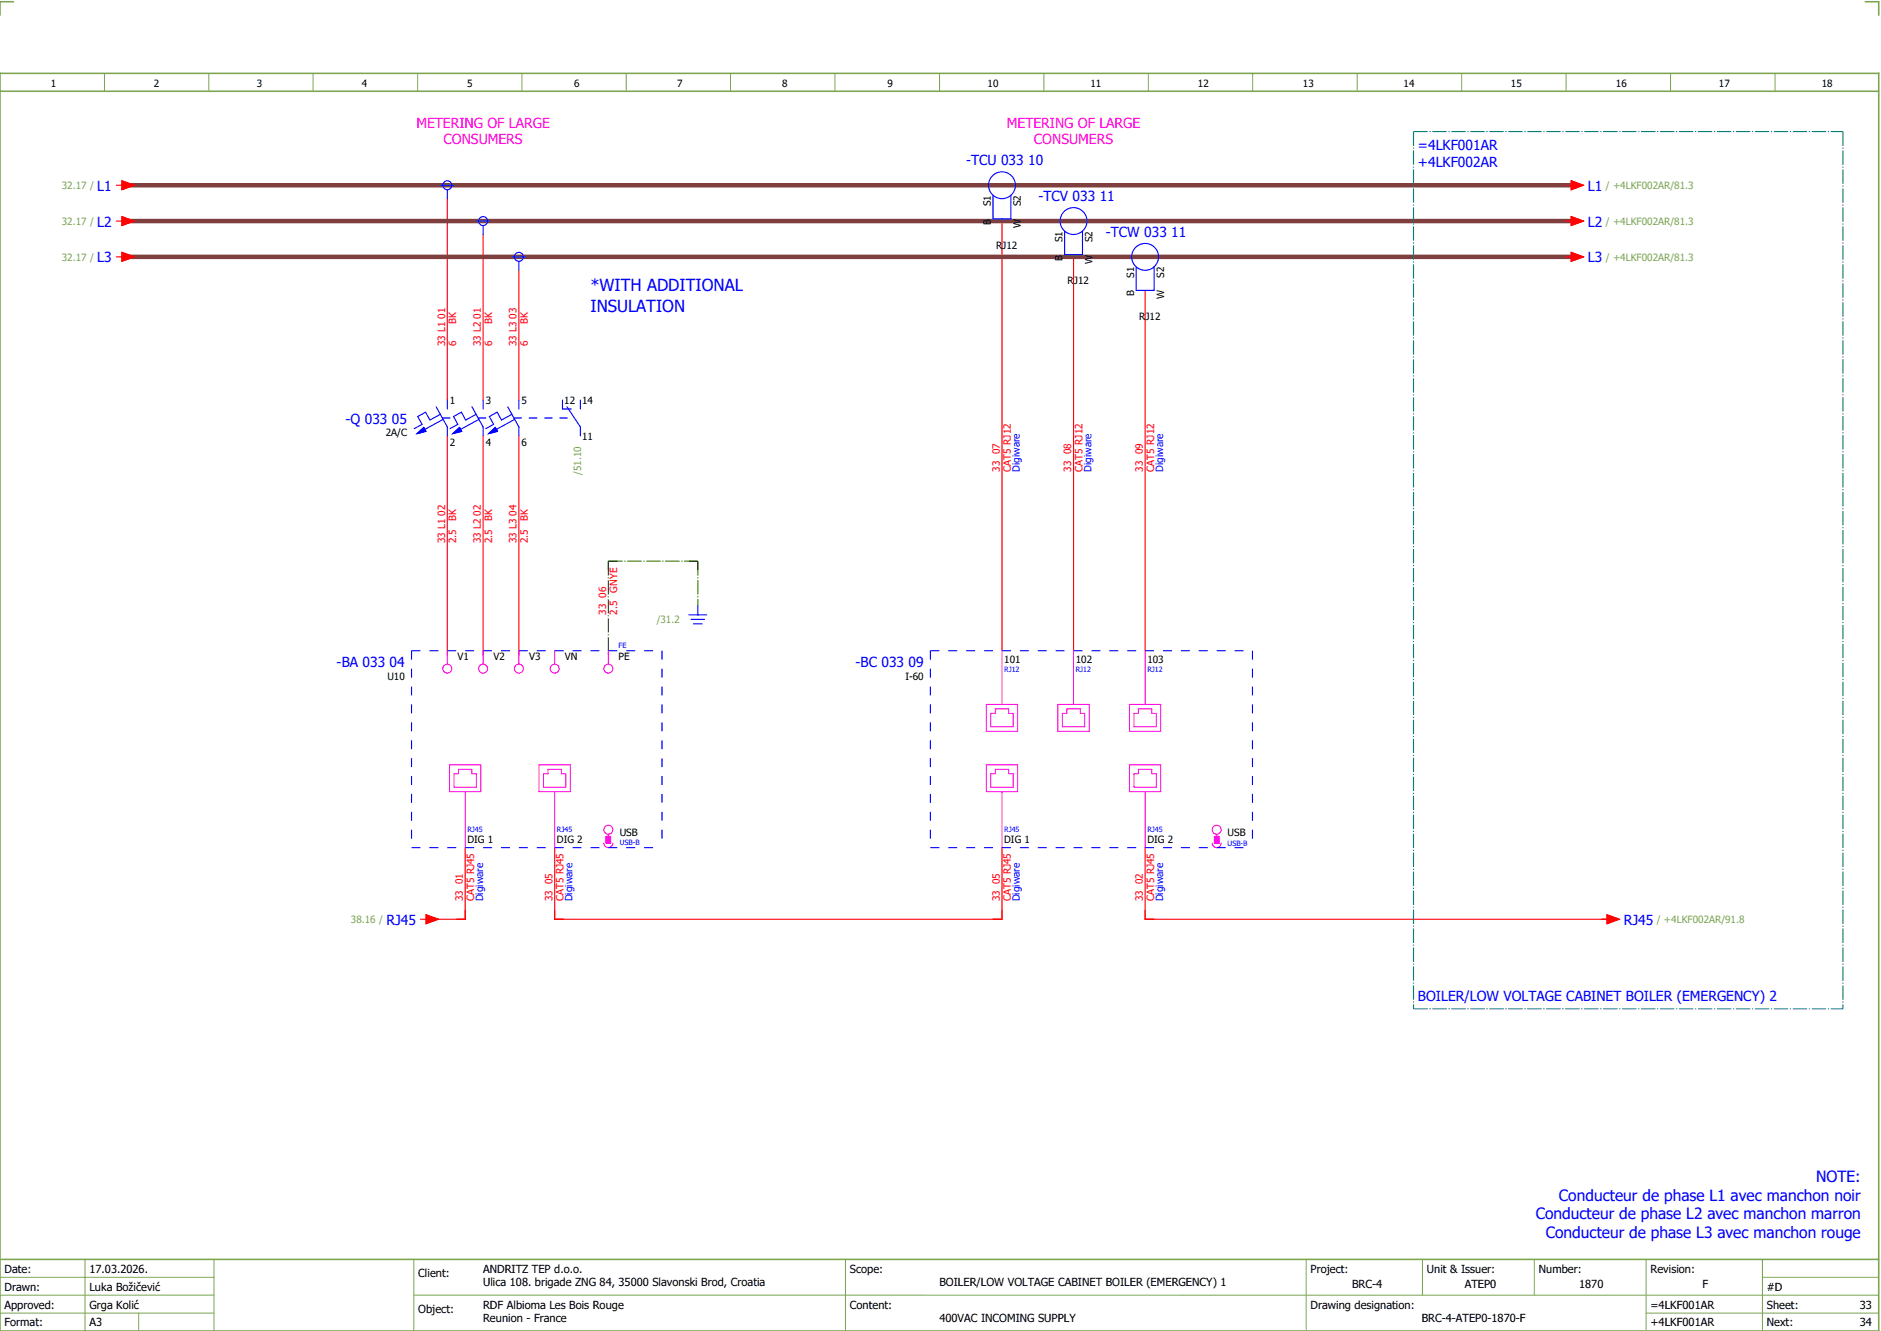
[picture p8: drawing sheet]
<svg xmlns="http://www.w3.org/2000/svg" width="421mm" height="297mm" viewBox="0 0 421 297" stroke-linecap="round" stroke-linejoin="round" font-family="sans-serif">
<defs><g id="words">
<g font-size="3.7" fill="#00f">
<text x="132" y="65.1">*WITH ADDITIONAL</text>
<text x="132" y="69.6">INSULATION</text>
</g>
<g font-size="3.5" fill="#00f">
<text x="348.5" y="268.3">Conducteur de phase L1 avec manchon noir</text>
<text x="406" y="264.1">NOTE:</text>
<text x="343.3" y="272.5">Conducteur de phase L2 avec manchon marron</text>
<text x="345.6" y="276.7">Conducteur de phase L3 avec manchon rouge</text>
</g>
<g font-size="3.1" fill="#f0f">
<text x="93.1" y="28.5">METERING OF LARGE</text>
<text x="225.1" y="28.5">METERING OF LARGE</text>
<text x="99.2" y="32.3">CONSUMERS</text>
<text x="231.2" y="32.3">CONSUMERS</text>
</g>
<g font-size="3.1" fill="#00f">
<text x="317" y="33.5">=4LKF001AR</text>
<text x="216" y="37">-TCU 033 10</text>
<text x="317" y="37.3">+4LKF002AR</text>
<text x="21.8" y="42.6">L1</text>
<text x="232.2" y="45">-TCV 033 11</text>
<text x="355" y="42.6">L1</text>
<text x="21.8" y="50.6">L2</text>
<text x="247.2" y="53">-TCW 033 11</text>
<text x="355" y="50.6">L2</text>
<text x="21.8" y="58.6">L3</text>
<text x="355" y="58.6">L3</text>
<text x="77.3" y="94.6">-Q 033 05</text>
<text x="75.3" y="149">-BA 033 04</text>
<text x="191.3" y="149">-BC 033 09</text>
<text x="86.4" y="206.6">RJ45</text>
<text x="363" y="206.6">RJ45</text>
<text x="317" y="223.8">BOILER/LOW VOLTAGE CABINET BOILER (EMERGENCY) 2</text>
</g>
<g font-size="2.5">
<text x="1" y="284.4">Date:</text>
<text x="20" y="284.4">17.03.2026.</text>
<text x="93.5" y="285.4">Client:</text>
<text x="108" y="284.4">ANDRITZ TEP d.o.o.</text>
<text x="108" y="287.4">Ulica 108. brigade ZNG 84, 35000 Slavonski Brod, Croatia</text>
<text x="190" y="284.4">Scope:</text>
<text x="210" y="287.4">BOILER/LOW VOLTAGE CABINET BOILER (EMERGENCY) 1</text>
<text x="293" y="284.4">Project:</text>
<text x="302.3" y="287.9">BRC-4</text>
<text x="319" y="284.4">Unit &amp; Issuer:</text>
<text x="327.5" y="287.9">ATEP0</text>
<text x="344" y="284.4">Number:</text>
<text x="353" y="287.9">1870</text>
<text x="369" y="284.4">Revision:</text>
<text x="380.6" y="287.9">F</text>
<text x="1" y="288.4">Drawn:</text>
<text x="1" y="292.4">Approved:</text>
<text x="20" y="292.4">Grga Kolić</text>
<text x="20" y="288.4">Luka Božičević</text>
<text x="93.5" y="293.4">Object:</text>
<text x="108" y="292.4">RDF Albioma Les Bois Rouge</text>
<text x="190" y="292.4">Content:</text>
<text x="293" y="292.4">Drawing designation:</text>
<text x="369" y="292.4">=4LKF001AR</text>
<text x="395" y="292.4">Sheet:</text>
<text x="395" y="288.4">#D</text>
<text x="415.8" y="292.4">33</text>
<text x="1" y="296.4">Format:</text>
<text x="20" y="296.4">A3</text>
<text x="108" y="295.4">Reunion - France</text>
<text x="210" y="295.4">400VAC INCOMING SUPPLY</text>
<text x="317.8" y="295.4">BRC-4-ATEP0-1870-F</text>
<text x="369" y="296.4">+4LKF001AR</text>
<text x="395" y="296.4">Next:</text>
<text x="415.8" y="296.4">34</text>
</g>
<g font-size="2.2">
<text x="11.4" y="19.4">1</text>
<text x="34.4" y="19.4">2</text>
<text x="57.4" y="19.4">3</text>
<text x="80.9" y="19.4">4</text>
<text x="104.4" y="19.4">5</text>
<text x="128.4" y="19.4">6</text>
<text x="151.4" y="19.4">7</text>
<text x="174.9" y="19.4">8</text>
<text x="198.4" y="19.4">9</text>
<text x="220.8" y="19.4">10</text>
<text x="243.8" y="19.4">11</text>
<text x="267.8" y="19.4">12</text>
<text x="291.3" y="19.4">13</text>
<text x="313.8" y="19.4">14</text>
<text x="337.8" y="19.4">15</text>
<text x="361.3" y="19.4">16</text>
<text x="384.3" y="19.4">17</text>
<text x="407.3" y="19.4">18</text>
<text x="221.5" y="46.1" transform="rotate(-90 221.5 46.1)">S1</text>
<text x="228.2" y="46.1" transform="rotate(-90 228.2 46.1)">S2</text>
<text x="221.5" y="50.2" transform="rotate(-90 221.5 50.2)">B</text>
<text x="228.2" y="50.9" transform="rotate(-90 228.2 50.9)">W</text>
<text x="222.7" y="55.5">RJ12</text>
<text x="237.5" y="58.2" transform="rotate(-90 237.5 58.2)">B</text>
<text x="237.5" y="54.1" transform="rotate(-90 237.5 54.1)">S1</text>
<text x="244.2" y="58.9" transform="rotate(-90 244.2 58.9)">W</text>
<text x="244.2" y="54.1" transform="rotate(-90 244.2 54.1)">S2</text>
<text x="238.7" y="63.5">RJ12</text>
<text x="253.5" y="62.1" transform="rotate(-90 253.5 62.1)">S1</text>
<text x="260.2" y="62.1" transform="rotate(-90 260.2 62.1)">S2</text>
<text x="253.5" y="66.2" transform="rotate(-90 253.5 66.2)">B</text>
<text x="254.7" y="71.5">RJ12</text>
<text x="260.2" y="66.9" transform="rotate(-90 260.2 66.9)">W</text>
<text x="100.6" y="90.3">1</text>
<text x="108.6" y="90.3">3</text>
<text x="116.6" y="90.3">5</text>
<text x="126.2" y="90.3">12</text>
<text x="130.1" y="90.3">14</text>
<text x="86.2" y="97.5">2A/C</text>
<text x="100.6" y="99.6">2</text>
<text x="108.6" y="99.6">4</text>
<text x="116.6" y="99.6">6</text>
<text x="130.1" y="98.2">11</text>
<text x="102.3" y="147.4">V1</text>
<text x="110.3" y="147.4">V2</text>
<text x="118.3" y="147.4">V3</text>
<text x="126.3" y="147.4">VN</text>
<text x="138.3" y="147.4">PE</text>
<text x="224.5" y="148.1">101</text>
<text x="240.5" y="148.1">102</text>
<text x="256.5" y="148.1">103</text>
<text x="86.6" y="151.9">U10</text>
<text x="202.4" y="151.9">I-60</text>
<text x="104.5" y="188.4">DIG 1</text>
<text x="124.5" y="188.4">DIG 2</text>
<text x="138.5" y="186.7">USB</text>
<text x="224.5" y="188.4">DIG 1</text>
<text x="256.5" y="188.4">DIG 2</text>
<text x="274.4" y="186.9">USB</text>
</g>
<g font-size="2.2" fill="#7ca552">
<text x="13.8" y="42.3">32.17 /</text>
<text x="359" y="42.3">/ +4LKF002AR/81.3</text>
<text x="13.8" y="50.3">32.17 /</text>
<text x="359" y="50.3">/ +4LKF002AR/81.3</text>
<text x="13.8" y="58.3">32.17 /</text>
<text x="359" y="58.3">/ +4LKF002AR/81.3</text>
<text x="129.9" y="106.1" transform="rotate(-90 129.9 106.1)">/51.10</text>
<text x="146.8" y="139.3">/31.2</text>
<text x="78.5" y="206.3">38.16 /</text>
<text x="370.4" y="206.3">/ +4LKF002AR/91.8</text>
</g>
<g font-size="2.2" fill="#f00">
<text x="99.5" y="77.4" transform="rotate(-90 99.5 77.4)">33 L1 01</text>
<text x="102" y="77.4" transform="rotate(-90 102 77.4)">6</text>
<text x="102" y="72.4" transform="rotate(-90 102 72.4)">BK</text>
<text x="107.5" y="77.4" transform="rotate(-90 107.5 77.4)">33 L2 01</text>
<text x="110" y="77.4" transform="rotate(-90 110 77.4)">6</text>
<text x="110" y="72.4" transform="rotate(-90 110 72.4)">BK</text>
<text x="115.5" y="77.4" transform="rotate(-90 115.5 77.4)">33 L3 03</text>
<text x="118" y="77.4" transform="rotate(-90 118 77.4)">6</text>
<text x="118" y="72.4" transform="rotate(-90 118 72.4)">BK</text>
<text x="223.5" y="105.4" transform="rotate(-90 223.5 105.4)">33 07</text>
<text x="226" y="105.4" transform="rotate(-90 226 105.4)">CAT5 RJ12</text>
<text x="239.5" y="105.4" transform="rotate(-90 239.5 105.4)">33 08</text>
<text x="242" y="105.4" transform="rotate(-90 242 105.4)">CAT5 RJ12</text>
<text x="255.5" y="105.4" transform="rotate(-90 255.5 105.4)">33 09</text>
<text x="258" y="105.4" transform="rotate(-90 258 105.4)">CAT5 RJ12</text>
<text x="102" y="116.4" transform="rotate(-90 102 116.4)">BK</text>
<text x="110" y="116.4" transform="rotate(-90 110 116.4)">BK</text>
<text x="118" y="116.4" transform="rotate(-90 118 116.4)">BK</text>
<text x="99.5" y="121.4" transform="rotate(-90 99.5 121.4)">33 L1 02</text>
<text x="102" y="121.4" transform="rotate(-90 102 121.4)">2.5</text>
<text x="107.5" y="121.4" transform="rotate(-90 107.5 121.4)">33 L2 02</text>
<text x="110" y="121.4" transform="rotate(-90 110 121.4)">2.5</text>
<text x="115.5" y="121.4" transform="rotate(-90 115.5 121.4)">33 L3 04</text>
<text x="118" y="121.4" transform="rotate(-90 118 121.4)">2.5</text>
<text x="135.5" y="137.4" transform="rotate(-90 135.5 137.4)">33 06</text>
<text x="138" y="137.4" transform="rotate(-90 138 137.4)">2.5</text>
<text x="138" y="132.4" transform="rotate(-90 138 132.4)">GNYE</text>
<text x="103.5" y="201.4" transform="rotate(-90 103.5 201.4)">33 01</text>
<text x="106" y="201.4" transform="rotate(-90 106 201.4)">CAT5 RJ45</text>
<text x="123.5" y="201.4" transform="rotate(-90 123.5 201.4)">33 05</text>
<text x="126" y="201.4" transform="rotate(-90 126 201.4)">CAT5 RJ45</text>
<text x="223.5" y="201.4" transform="rotate(-90 223.5 201.4)">33 05</text>
<text x="226" y="201.4" transform="rotate(-90 226 201.4)">CAT5 RJ45</text>
<text x="255.5" y="201.4" transform="rotate(-90 255.5 201.4)">33 02</text>
<text x="258" y="201.4" transform="rotate(-90 258 201.4)">CAT5 RJ45</text>
</g>
<g font-size="2.2" fill="#00f">
<text x="228" y="105.4" transform="rotate(-90 228 105.4)">Digiware</text>
<text x="244" y="105.4" transform="rotate(-90 244 105.4)">Digiware</text>
<text x="260" y="105.4" transform="rotate(-90 260 105.4)">Digiware</text>
<text x="108" y="201.4" transform="rotate(-90 108 201.4)">Digiware</text>
<text x="128" y="201.4" transform="rotate(-90 128 201.4)">Digiware</text>
<text x="228" y="201.4" transform="rotate(-90 228 201.4)">Digiware</text>
<text x="260" y="201.4" transform="rotate(-90 260 201.4)">Digiware</text>
</g>
<g font-size="1.6" fill="#00f">
<text x="138.3" y="144.9">FE</text>
<text x="224.5" y="150.2">RJ12</text>
<text x="240.5" y="150.2">RJ12</text>
<text x="256.5" y="150.2">RJ12</text>
<text x="104.5" y="185.9">RJ45</text>
<text x="124.5" y="185.9">RJ45</text>
<text x="224.5" y="185.9">RJ45</text>
<text x="256.5" y="185.9">RJ45</text>
<text x="138.5" y="188.8">USB-B</text>
<text x="274.4" y="188.9">USB-B</text>
</g>
</g></defs>
<path d="M0 16.4h420v281h-420zM3 .4h-3v3M417 .4h3v3M0 20.4h420M0 281.4h420" fill="none" stroke="#7ca552" stroke-width=".35"/>
<g fill="none" stroke="#7ca552" stroke-width=".22">
<path d="M23.4 16.5v4M46.7 16.4v4M70 16.4v4M93.4 16.4v4M116.7 16.5v4M140 16.4v4M163.3 16.4v4M186.7 16.4v4M210 16.4v4M233.4 16.4v4M256.7 16.4v4M280 16.5v4"/>
<path d="M303.4 16.4v4M326.8 16.4v4M350.1 16.4v4M373.5 16.4v4M396.8 16.4v4M0 285.4h47.8M0 293.4h47.8M19 281.4v16M31 293.4v4M47.8 281.4v16M47.8 289.4h-47.8M92.5 281.4v16"/>
<path d="M92.5 289.4h327.5M189 281.4v16M292 281.4v15.8M318 281.4v8M343 281.4v8M368 281.4v15.8M368 293.4h52M394 285.4h26M394 281.4v15.8"/>
</g>
<g fill="none" stroke="#f00" stroke-width=".25">
<path d="M26 41.4h1.3M26 49.4h1.3M26 57.4h1.3M27.3 40.4l2.7 1-2.7 1zM27.3 48.4l2.7 1-2.7 1zM27.3 56.4l2.7 1-2.7 1zM100 44.4v45M108 52.4v37M224 48.9v96.5M240 56.9v88.5M350 41.4h1.2M350 49.4h1.2"/>
<path d="M350 57.4h1.2M351.2 40.4l2.8 1-2.8 1zM351.2 48.4l2.8 1-2.8 1zM351.2 56.4l2.8 1-2.8 1zM116 60.4v29M256 64.9v80.5M100 97.4v49M108 97.4v49M116 97.4v49M104 189.4v16h-8M124 189.4v16h100v-16M256 189.4v16h104"/>
<path d="M94 205.4h1.2M95.2 204.4l2.8 1-2.8 1zM359.3 204.4l2.7 1-2.7 1z"/>
</g>
<path d="M136 125.4h20M136 125.4v21M136 125.4h2M136 125.4v2M154 125.4h2M156 125.4v10M156 125.4v2" fill="none" stroke="#008000" stroke-width=".25" stroke-dasharray="3.2 .4 .3 .4" stroke-linecap="butt"/>
<path d="M28 41.4h324M28 49.4h324M28 57.4h324" fill="none" stroke="#7f3f3f" stroke-width="1"/>
<g fill="none" stroke="#f0f" stroke-width=".22">
<path d="M220.5 157.4h7v6h-7zM222.5 158.4h3v1h1v3h-5v-3h1zM224 145.4v12M236.5 157.4h7v6h-7zM238.5 158.4h3v1h1v3h-5v-3h1zM240 145.4v12M252.5 157.4h7v6h-7zM254.5 158.4h3v1h1v3h-5v-3h1zM256 145.4v12M100.5 170.9h7v6h-7zM102.5 171.9h3v1h1v3h-5v-3h1zM104 176.9v12.5"/>
<path d="M120.5 170.9h7v6h-7zM121.5 172.9h1v-1h3v1h1v3h-5zM124 176.9v12.5M220.5 170.9h7v6h-7zM222.5 171.9h3v1h1v3h-5v-3h1zM224 176.9v12.5M252.5 170.9h7v6h-7zM254.5 171.9h3v1h1v3h-5v-3h1zM256 176.9v12.5"/>
</g>
<g fill="none" stroke="#f0f" stroke-width=".25">
<path d="M100 145.4v3M108 145.4v3M116 145.4v3M124 145.4v3M136 145.4v3M135 188.4a1 1 0 0 0 1 1 1 1 0 0 0 1-1M135.5 186.9h1v1.5h-1zM136 186.4v.5M271 188.4a1 1 0 0 0 1 1 1 1 0 0 0 1-1M271.5 186.9h1v1.5h-1zM272 186.4v.5"/>
<circle cx="100" cy="149.4" r="1"/>
<circle cx="108" cy="149.4" r="1"/>
<circle cx="116" cy="149.4" r="1"/>
<circle cx="124" cy="149.4" r="1"/>
<circle cx="136" cy="149.4" r="1"/>
<circle cx="136" cy="185.4" r="1"/>
<circle cx="272" cy="185.4" r="1"/>
</g>
<g fill="#f0f" stroke="#f0f" stroke-width=".22">
<path d="M271.5 186.9h1v1.5h-1z"/>
<path d="M135.5 186.9h1v1.5h-1z"/>
</g>
<path d="M316 29.4h96M316 29.4v196M412 29.4v196M316 225.4h96" fill="none" stroke="#007f7f" stroke-width=".25" stroke-dasharray="3.2 .4 .3 .4" stroke-linecap="butt"/>
<path d="M92 145.4h56M92 145.4v44M148 145.4v44M208 145.4h72M208 145.4v44M280 145.4v44M92 189.4h56M208 189.4h72" fill="none" stroke="#00f" stroke-width=".25" stroke-dasharray="2 2" stroke-linecap="butt"/>
<g fill="none" stroke="#00f" stroke-width=".25">
<path d="M98.5 41.4h3M100 42.4v2M106.5 49.4h3M108 50.4v2M114.5 57.4h3M116 58.4v2M222 43.6v5.3h4v-5.3M238 51.6v5.3h4v-5.3M254 59.6v5.3h4v-5.3M93.2 96.9l1.5-1.4 .5 .9zM97.5 90.9l2.5 4.5v2M98.4 92.6l-2.3 1.3-1-1.8-1.7 1 1 1.7-1.8 1"/>
<path d="M98.9 93.4h1.7M99.1 93.7l-4.1 2.2M100 89.4v2M101.2 96.9l1.5-1.4 .5 .9zM105.5 90.9l2.5 4.5v2M106.4 92.6l-2.3 1.3-1-1.8-1.7 1 1 1.7-1.8 1M106.9 93.4h1.7M107.1 93.7l-4.1 2.2M108 89.4v2M109.2 96.9l1.5-1.4 .5 .9zM113.5 90.9l2.5 4.5v2M114.4 92.6l-2.3 1.3-1-1.8-1.7 1 1 1.7-1.8 1"/>
<path d="M114.9 93.4h1.7M115.1 93.7l-4.1 2.2M116 89.4v2M118.3 93.4h1.7M121.7 93.4h1.7M125.2 93.4h1.7M125.8 89.4v2h2M126.7 90.9l3.1 4.5v2M129.7 89.4v2M154 137.4h4M154.5 138.4h3M155 139.4h2"/>
<path d="M156 135.4v2"/>
<circle cx="100" cy="41.4" r="1"/>
<circle cx="108" cy="49.4" r="1"/>
<circle cx="116" cy="57.4" r="1"/>
<circle cx="224" cy="41.4" r="3"/>
<circle cx="240" cy="49.4" r="3"/>
<circle cx="256" cy="57.4" r="3"/>
</g>
<g fill="#00f" stroke="#00f" stroke-width=".22">
<path d="M101.2 96.9l1.5-1.4 .5 .9z"/>
<path d="M93.2 96.9l1.5-1.4 .5 .9z"/>
<path d="M109.2 96.9l1.5-1.4 .5 .9z"/>
</g>
<g fill="#f00" stroke="#f00" stroke-width=".22">
<path d="M351.2 40.4l2.8 1-2.8 1z"/>
<path d="M351.2 48.4l2.8 1-2.8 1z"/>
<path d="M351.2 56.4l2.8 1-2.8 1z"/>
<path d="M27.3 40.4l2.7 1-2.7 1z"/>
<path d="M27.3 48.4l2.7 1-2.7 1z"/>
<path d="M27.3 56.4l2.7 1-2.7 1z"/>
<path d="M95.2 204.4l2.8 1-2.8 1z"/>
<path d="M359.3 204.4l2.7 1-2.7 1z"/>
</g>
<use href="#words"/>
</svg>
